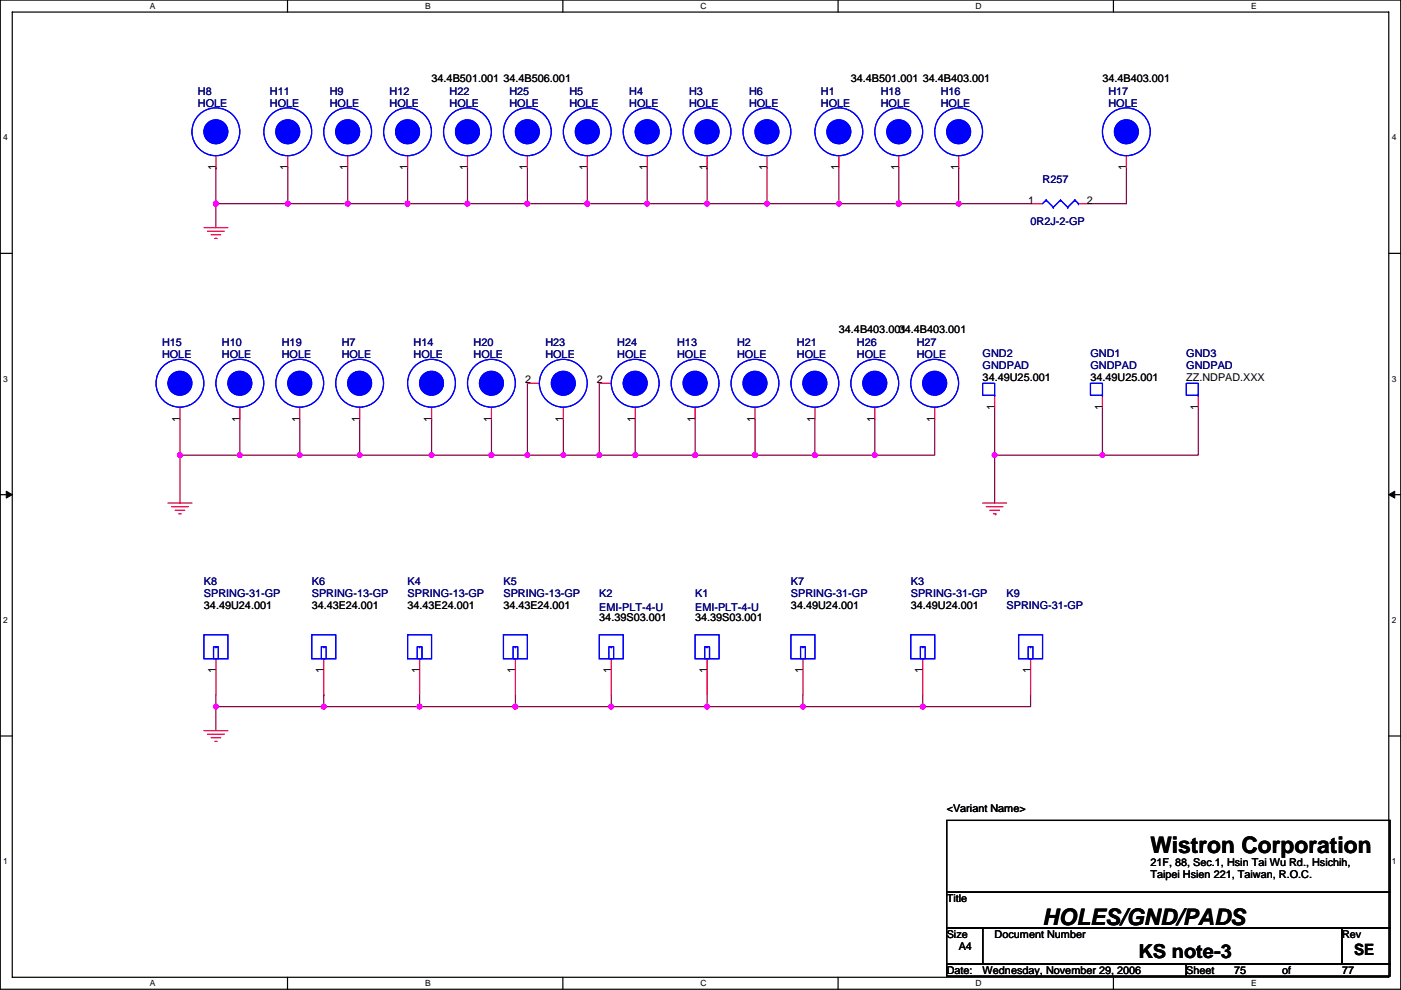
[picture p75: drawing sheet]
<svg xmlns="http://www.w3.org/2000/svg" width="297mm" height="210mm" viewBox="0 0 297 210" stroke-linecap="round" stroke-linejoin="round" font-family="sans-serif">
<defs><g id="words">
<g font-size="4.8">
<text x="243.9" y="181">Wistron Corporation</text>
<text x="221" y="196.2">HOLES/GND/PADS</text>
</g>
<text font-size="4.1" x="241.4" y="203.2">KS note-3</text>
<text font-size="3.3" x="287.1" y="202.5">SE</text>
<g font-size="2.3">
<text x="91.5" y="17.3">34.4B501.001</text>
<text x="106.7" y="17.3">34.4B506.001</text>
<text x="180.4" y="17.3">34.4B501.001</text>
<text x="195.6" y="17.3">34.4B403.001</text>
<text x="233.7" y="17.3">34.4B403.001</text>
<text x="45.8" y="36.1" transform="rotate(-90 45.8 36.1)">1</text>
<text x="61" y="36.1" transform="rotate(-90 61 36.1)">1</text>
<text x="73.7" y="36.1" transform="rotate(-90 73.7 36.1)">1</text>
<text x="86.4" y="36.1" transform="rotate(-90 86.4 36.1)">1</text>
<text x="99.1" y="36.1" transform="rotate(-90 99.1 36.1)">1</text>
<text x="111.8" y="36.1" transform="rotate(-90 111.8 36.1)">1</text>
<text x="124.5" y="36.1" transform="rotate(-90 124.5 36.1)">1</text>
<text x="137.2" y="36.1" transform="rotate(-90 137.2 36.1)">1</text>
<text x="149.9" y="36.1" transform="rotate(-90 149.9 36.1)">1</text>
<text x="162.6" y="36.1" transform="rotate(-90 162.6 36.1)">1</text>
<text x="177.8" y="36.1" transform="rotate(-90 177.8 36.1)">1</text>
<text x="190.5" y="36.1" transform="rotate(-90 190.5 36.1)">1</text>
<text x="203.2" y="36.1" transform="rotate(-90 203.2 36.1)">1</text>
<text x="238.8" y="36.1" transform="rotate(-90 238.8 36.1)">1</text>
<text x="218" y="43.2">1</text>
<text x="230.4" y="43.2">2</text>
<text x="177.9" y="70.7">34.4B403.001</text>
<text x="190.6" y="70.7">34.4B403.001</text>
<text x="111.3" y="81.3">2</text>
<text x="126.6" y="81.3">2</text>
<text x="208.3" y="80.8">34.49U25.001</text>
<text x="231.2" y="80.8">34.49U25.001</text>
<text x="251.5" y="80.8">ZZ.NDPAD.XXX</text>
<text x="38.1" y="89.5" transform="rotate(-90 38.1 89.5)">1</text>
<text x="50.8" y="89.5" transform="rotate(-90 50.8 89.5)">1</text>
<text x="63.5" y="89.5" transform="rotate(-90 63.5 89.5)">1</text>
<text x="76.2" y="89.5" transform="rotate(-90 76.2 89.5)">1</text>
<text x="91.5" y="89.5" transform="rotate(-90 91.5 89.5)">1</text>
<text x="104.2" y="89.5" transform="rotate(-90 104.2 89.5)">1</text>
<text x="119.4" y="89.5" transform="rotate(-90 119.4 89.5)">1</text>
<text x="134.7" y="89.5" transform="rotate(-90 134.7 89.5)">1</text>
<text x="147.4" y="89.5" transform="rotate(-90 147.4 89.5)">1</text>
<text x="160.1" y="89.5" transform="rotate(-90 160.1 89.5)">1</text>
<text x="172.8" y="89.5" transform="rotate(-90 172.8 89.5)">1</text>
<text x="185.5" y="89.5" transform="rotate(-90 185.5 89.5)">1</text>
<text x="198.2" y="89.5" transform="rotate(-90 198.2 89.5)">1</text>
<text x="210.9" y="86.9" transform="rotate(-90 210.9 86.9)">1</text>
<text x="233.7" y="86.9" transform="rotate(-90 233.7 86.9)">1</text>
<text x="254" y="86.9" transform="rotate(-90 254 86.9)">1</text>
<text x="43.2" y="129.1">34.49U24.001</text>
<text x="66.1" y="129.1">34.43E24.001</text>
<text x="86.4" y="129.1">34.43E24.001</text>
<text x="106.7" y="129.1">34.43E24.001</text>
<text x="127.1" y="131.6">34.39S03.001</text>
<text x="147.4" y="131.6">34.39S03.001</text>
<text x="167.7" y="129.1">34.49U24.001</text>
<text x="193.1" y="129.1">34.49U24.001</text>
<text x="45.8" y="142.8" transform="rotate(-90 45.8 142.8)">1</text>
<text x="68.6" y="142.8" transform="rotate(-90 68.6 142.8)">1</text>
<text x="88.9" y="142.8" transform="rotate(-90 88.9 142.8)">1</text>
<text x="109.3" y="142.8" transform="rotate(-90 109.3 142.8)">1</text>
<text x="129.6" y="142.8" transform="rotate(-90 129.6 142.8)">1</text>
<text x="149.9" y="142.8" transform="rotate(-90 149.9 142.8)">1</text>
<text x="170.2" y="142.8" transform="rotate(-90 170.2 142.8)">1</text>
<text x="195.6" y="142.8" transform="rotate(-90 195.6 142.8)">1</text>
<text x="218.5" y="142.8" transform="rotate(-90 218.5 142.8)">1</text>
<text x="200.7" y="172.3">&lt;Variant Name&gt;</text>
<text x="243.9" y="183.7">21F, 88, Sec.1, Hsin Tai Wu Rd., Hsichih,</text>
<text x="200.7" y="191.3">Title</text>
<text x="243.9" y="186.3">Taipei Hsien 221, Taiwan, R.O.C.</text>
<text x="200.7" y="198.9">Size</text>
<text x="203.3" y="201.5">A4</text>
<text x="210.9" y="198.9">Document Number</text>
<text x="284.5" y="198.9">Rev</text>
<text x="200.7" y="206.5">Date:</text>
<text x="208.3" y="206.5">Wednesday, November 29, 2006</text>
<text x="251.5" y="206.5">Sheet</text>
<text x="261.7" y="206.5">75</text>
<text x="271.8" y="206.5">of</text>
<text x="284.5" y="206.5">77</text>
</g>
<g font-size="2.3" fill="#000080">
<text x="42" y="20.1">H8</text>
<text x="42" y="22.6">HOLE</text>
<text x="57.2" y="20.1">H11</text>
<text x="57.2" y="22.6">HOLE</text>
<text x="69.9" y="20.1">H9</text>
<text x="69.9" y="22.6">HOLE</text>
<text x="82.6" y="20.1">H12</text>
<text x="82.6" y="22.6">HOLE</text>
<text x="95.3" y="20.1">H22</text>
<text x="95.3" y="22.6">HOLE</text>
<text x="108" y="20.1">H25</text>
<text x="108" y="22.6">HOLE</text>
<text x="120.7" y="20.1">H5</text>
<text x="120.7" y="22.6">HOLE</text>
<text x="133.4" y="20.1">H4</text>
<text x="133.4" y="22.6">HOLE</text>
<text x="146.1" y="20.1">H3</text>
<text x="146.1" y="22.6">HOLE</text>
<text x="158.8" y="20.1">H6</text>
<text x="158.8" y="22.6">HOLE</text>
<text x="174.1" y="20.1">H1</text>
<text x="174.1" y="22.6">HOLE</text>
<text x="186.8" y="20.1">H18</text>
<text x="186.8" y="22.6">HOLE</text>
<text x="199.5" y="20.1">H16</text>
<text x="199.5" y="22.6">HOLE</text>
<text x="235" y="20.1">H17</text>
<text x="235" y="22.6">HOLE</text>
<text x="221" y="38.9">R257</text>
<text x="218.5" y="47.8">0R2J-2-GP</text>
<text x="34.4" y="73.4">H15</text>
<text x="34.4" y="76">HOLE</text>
<text x="47.1" y="73.4">H10</text>
<text x="47.1" y="76">HOLE</text>
<text x="59.8" y="73.4">H19</text>
<text x="59.8" y="76">HOLE</text>
<text x="72.5" y="73.4">H7</text>
<text x="72.5" y="76">HOLE</text>
<text x="87.7" y="73.4">H14</text>
<text x="87.7" y="76">HOLE</text>
<text x="100.4" y="73.4">H20</text>
<text x="100.4" y="76">HOLE</text>
<text x="115.6" y="73.4">H23</text>
<text x="115.6" y="76">HOLE</text>
<text x="130.9" y="73.4">H24</text>
<text x="130.9" y="76">HOLE</text>
<text x="143.6" y="73.4">H13</text>
<text x="143.6" y="76">HOLE</text>
<text x="156.3" y="73.4">H2</text>
<text x="156.3" y="76">HOLE</text>
<text x="169" y="73.4">H21</text>
<text x="169" y="76">HOLE</text>
<text x="181.7" y="73.4">H26</text>
<text x="181.7" y="76">HOLE</text>
<text x="194.4" y="73.4">H27</text>
<text x="194.4" y="76">HOLE</text>
<text x="208.3" y="75.7">GND2</text>
<text x="231.2" y="75.7">GND1</text>
<text x="251.5" y="75.7">GND3</text>
<text x="208.3" y="78.3">GNDPAD</text>
<text x="231.2" y="78.3">GNDPAD</text>
<text x="251.5" y="78.3">GNDPAD</text>
<text x="43.2" y="124">K8</text>
<text x="66.1" y="124">K6</text>
<text x="86.4" y="124">K4</text>
<text x="106.7" y="124">K5</text>
<text x="167.7" y="124">K7</text>
<text x="193.1" y="124">K3</text>
<text x="43.2" y="126.5">SPRING-31-GP</text>
<text x="66.1" y="126.5">SPRING-13-GP</text>
<text x="86.4" y="126.5">SPRING-13-GP</text>
<text x="106.7" y="126.5">SPRING-13-GP</text>
<text x="127.1" y="126.5">K2</text>
<text x="127.1" y="129.6">EMI-PLT-4-U</text>
<text x="147.4" y="126.5">K1</text>
<text x="147.4" y="129.6">EMI-PLT-4-U</text>
<text x="167.7" y="126.5">SPRING-31-GP</text>
<text x="193.1" y="126.5">SPRING-31-GP</text>
<text x="213.4" y="126.5">K9</text>
<text x="213.4" y="129.1">SPRING-31-GP</text>
</g>
<g font-size="1.8">
<text x="31.8" y="1.9">A</text>
<text x="90.1" y="1.9">B</text>
<text x="148.5" y="1.9">C</text>
<text x="206.9" y="1.9">D</text>
<text x="265.2" y="1.9">E</text>
<text x=".7" y="29.8">4</text>
<text x="295.1" y="29.8">4</text>
<text x=".7" y="81">3</text>
<text x="295.1" y="81">3</text>
<text x=".7" y="132.1">2</text>
<text x="295.1" y="132.1">2</text>
<text x=".7" y="183.3">1</text>
<text x="295.1" y="183.3">1</text>
<text x="31.8" y="209.2">A</text>
<text x="90.1" y="209.2">B</text>
<text x="148.5" y="209.2">C</text>
<text x="206.9" y="209.2">D</text>
<text x="265.2" y="209.2">E</text>
</g>
</g></defs>
<path d="M.1 0h296.9v209.8h-296.9zM2.6 2.6h291.8v204.7h-291.8z" fill="none" stroke="#000" stroke-width=".25"/>
<g fill="#fff">
<path d="M31.8 .3h1.2v2h-1.2z"/>
<path d="M31.8 207.5h1.2v2.1h-1.2z"/>
</g>
<path d="M61 0v2.6M61 207.3v2.5" fill="none" stroke="#000" stroke-width=".25"/>
<g fill="#fff">
<path d="M90.1 .3h1.2v2h-1.2z"/>
<path d="M90.1 207.5h1.2v2.1h-1.2z"/>
</g>
<path d="M119.3 0v2.6M119.3 207.3v2.5" fill="none" stroke="#000" stroke-width=".25"/>
<g fill="#fff">
<path d="M148.5 .3h1.3v2h-1.3z"/>
<path d="M148.5 207.5h1.3v2.1h-1.3z"/>
</g>
<path d="M177.7 0v2.6M177.7 207.3v2.5" fill="none" stroke="#000" stroke-width=".25"/>
<g fill="#fff">
<path d="M206.9 .3h1.2v2h-1.2z"/>
<path d="M206.9 207.5h1.2v2.1h-1.2z"/>
</g>
<path d="M236.1 0v2.6M236.1 207.3v2.5" fill="none" stroke="#000" stroke-width=".25"/>
<g fill="#fff">
<path d="M265.2 .3h1.2v2h-1.2z"/>
<path d="M265.2 207.5h1.2v2.1h-1.2z"/>
<path d="M.7 28.2h1v2h-1z"/>
<path d="M295.1 28.2h1v2h-1z"/>
<path d="M.7 79.3h1v2.1h-1z"/>
<path d="M295.1 79.3h1v2.1h-1z"/>
</g>
<path d="M.1 53.7h2.5M294.4 53.7h2.6" fill="none" stroke="#000" stroke-width=".25"/>
<g fill="#fff">
<path d="M.7 130.5h1v2h-1z"/>
<path d="M295.1 130.5h1v2h-1z"/>
</g>
<path d="M.1 104.9h2.5M294.4 104.9h2.6" fill="none" stroke="#000" stroke-width=".25"/>
<path d="M1.3 104.2l1.3 .7-1.3 .7zM294.4 104.9l1.3-.7v1.4z" fill="#000" stroke="#000" stroke-width=".21"/>
<g fill="#fff">
<path d="M.7 181.7h1v2h-1z"/>
<path d="M295.1 181.7h1v2h-1z"/>
</g>
<path d="M.1 156.1h2.5M294.4 156.1h2.6M200.7 174h94v15.3h-94zM200.7 189.3h94v7.6h-94zM200.7 196.9h7.6v7.6h-7.6zM208.3 196.9h76.2v7.6h-76.2zM284.5 196.9h10.2v7.6h-10.2zM200.7 204.5h50.8v2.5h-50.8zM251.5 204.5h43.2v2.5h-43.2z" fill="none" stroke="#000" stroke-width=".25"/>
<g fill="none" stroke="#800040" stroke-width=".25">
<path d="M45.8 35.6h.1M45.8 35.6v7.6M61 35.6v7.6M73.7 35.6v7.6M86.4 35.6v7.6M99.1 35.6v7.6M111.8 35.6v7.6M124.5 35.6v7.6M137.2 35.6v7.6M149.9 35.6h.1M149.9 35.6v7.6M162.6 35.6v7.6"/>
<path d="M177.9 35.6v7.6M190.6 35.6v7.6M203.3 35.6h.1M203.3 35.6v7.6M238.8 35.6v7.6h-7.6M45.8 43.2v5.1M45.8 43.2h.1M45.8 43.2h104.1M73.7 43.2h.1M86.4 43.2h.1M99.1 43.2h.1M111.8 43.2h.1"/>
<path d="M124.5 43.2h.1M137.2 43.2h.1M149.9 43.2h12.7M162.6 43.2h.1M162.6 43.2h40.7M177.9 43.2h.1M190.6 43.2h.1M203.3 43.2h15.2M38.2 96.5v10.2M38.2 96.5h.1M38.2 88.9v7.6M38.2 96.5h12.7"/>
<path d="M50.9 88.9v7.6M50.9 96.5h12.7M63.6 88.9v7.6M63.6 96.5h.1M63.6 96.5h12.7M76.3 88.9v7.6M76.3 96.5h15.2M91.5 96.5h.1M91.5 88.9h.1M91.5 96.5h27.9M91.5 88.9v7.6M104.2 88.9v7.6"/>
<path d="M104.2 96.5h.1M111.8 96.5h.1M111.8 81.3v15.2M119.4 88.9v7.6M119.4 96.5h7.7M127.1 96.5h.1M127.1 81.3v15.2M127.1 96.5h7.6M134.7 88.9v7.6M134.7 96.5h12.7M147.4 88.9v7.6M147.4 96.5h.1"/>
<path d="M147.4 96.5h12.7M160.1 88.9v7.6M160.1 96.5h12.7M172.8 88.9v7.6M172.8 96.5h.1M185.5 96.5h.1M185.5 88.9v7.6h-12.7M198.2 88.9v7.6h-12.7M210.9 96.5h.1M210.9 96.5v10.2M210.9 86.4v10.1M210.9 96.5h22.8"/>
<path d="M233.7 86.4v10.1M254.1 86.4v10.1h-20.4M45.8 147.3v2.6M45.8 149.9h.1M45.8 149.9v5.1M45.8 149.9h22.8M68.6 147.3h.1M68.6 149.9h20.4M68.6 147.3v2.6M89 149.9h.1M89 147.3v2.6M89 149.9h40.6"/>
<path d="M109.3 147.3v2.6M109.3 149.9h.1M129.6 147.3v2.6M129.6 149.9h20.3M149.9 147.3v2.6M149.9 149.9h.1M149.9 149.9h45.7M170.2 149.9h.1M170.2 147.3v2.6M195.6 147.3v2.6M218.5 147.3v2.6h-22.9"/>
</g>
<g fill="#f0f" stroke="#f0f" stroke-width=".25">
<circle cx="86.4" cy="43.2" r=".5"/>
<circle cx="203.2" cy="43.2" r=".5"/>
<circle cx="124.5" cy="43.2" r=".5"/>
<circle cx="149.9" cy="43.2" r=".5"/>
<circle cx="111.8" cy="43.2" r=".5"/>
<circle cx="190.5" cy="43.2" r=".5"/>
<circle cx="61" cy="43.2" r=".5"/>
<circle cx="73.7" cy="43.2" r=".5"/>
<circle cx="99.1" cy="43.2" r=".5"/>
<circle cx="137.2" cy="43.2" r=".5"/>
<circle cx="177.8" cy="43.2" r=".5"/>
<circle cx="162.6" cy="43.2" r=".5"/>
<circle cx="45.8" cy="149.9" r=".5"/>
<circle cx="68.6" cy="149.9" r=".5"/>
<circle cx="88.9" cy="149.9" r=".5"/>
<circle cx="104.2" cy="96.5" r=".5"/>
<circle cx="91.5" cy="96.5" r=".5"/>
<circle cx="119.4" cy="96.5" r=".5"/>
<circle cx="111.8" cy="96.5" r=".5"/>
<circle cx="134.7" cy="96.5" r=".5"/>
<circle cx="127" cy="96.5" r=".5"/>
<circle cx="50.8" cy="96.5" r=".5"/>
<circle cx="38.1" cy="96.5" r=".5"/>
<circle cx="76.2" cy="96.5" r=".5"/>
<circle cx="63.5" cy="96.5" r=".5"/>
<circle cx="129.6" cy="149.9" r=".5"/>
<circle cx="109.3" cy="149.9" r=".5"/>
<circle cx="233.7" cy="96.5" r=".5"/>
<circle cx="210.9" cy="96.5" r=".5"/>
<circle cx="195.6" cy="149.9" r=".5"/>
<circle cx="170.2" cy="149.9" r=".5"/>
<circle cx="45.8" cy="43.2" r=".5"/>
<circle cx="160.1" cy="96.5" r=".5"/>
<circle cx="147.4" cy="96.5" r=".5"/>
<circle cx="149.9" cy="149.9" r=".5"/>
<circle cx="185.5" cy="96.5" r=".5"/>
<circle cx="172.8" cy="96.5" r=".5"/>
</g>
<g fill="none" stroke="#f00" stroke-width=".25">
<path d="M45.8 33v2.6M61 33v2.6M73.7 33v2.6M86.4 33v2.6M99.1 33v2.6M111.8 33v2.6M124.5 33v2.6M137.2 33v2.6M149.9 33v2.6M162.6 33v2.6M177.9 33v2.6M190.6 33v2.6"/>
<path d="M203.3 33v2.6M238.8 33v2.6M43.2 48.3h5.1M44 49h3.6M44.8 49.8h2M45.5 50.6h.5M218.5 43.2h2.5M228.7 43.2h2.5M38.2 86.4v2.5M50.9 86.4v2.5M63.6 86.4v2.5M76.3 86.4v2.5"/>
<path d="M91.5 86.4v2.5M104.2 86.4v2.5M111.8 81.3h2.6M119.4 86.4v2.5M127.1 81.3h2.5M134.7 86.4v2.5M147.4 86.4v2.5M160.1 86.4v2.5M172.8 86.4v2.5M185.5 86.4v2.5M198.2 86.4v2.5M210.9 83.8v2.6"/>
<path d="M233.7 83.8v2.6M254.1 83.8v2.6M35.6 106.7h5.1M36.4 107.5h3.5M37.1 108.2h2.1M37.9 109h.5M208.3 106.7h5.1M209.1 107.5h3.6M209.9 108.2h2M210.6 109h.5M211.1 109h.1M45.8 139.7v7.6"/>
<path d="M68.6 139.7v7.6M89 139.7v7.6M109.3 139.7v7.6M129.6 139.7v7.6M149.9 139.7v7.6M170.2 139.7v7.6M195.6 139.7v7.6M218.5 139.7v7.6M43.2 155h5.1M44 155.7h3.6M44.8 156.5h2M45.5 157.2h.5"/>
</g>
<g fill="none" stroke="#00f" stroke-width=".25">
<path d="M221.8 42.4h.1M221.8 42.4l-.8 .8M221.8 42.4l1.5 1.6M223.3 44h.1M224.8 42.4h.1M224.8 42.4l-1.5 1.6M224.8 42.4l1.6 1.6M226.4 44h.1M227.9 42.4h.1M227.9 42.4l-1.5 1.6M227.9 42.4l.8 .8M228.7 43.2h.1"/>
<path d="M208.3 81.3h2.6v2.5h-2.6zM210.9 83.8h.1M231.2 81.3h2.5v2.5h-2.5zM233.7 83.8h.1M251.5 81.3h2.6v2.5h-2.6zM254.1 83.8h.1M43.2 134.6h5.1v5.1h-5.1zM45.3 137.2h1v2.5h-1zM45.8 137.2h.1M66.1 134.6h5.1v5.1h-5.1zM68.1 137.2h1v2.5h-1zM68.6 137.2h.1"/>
<path d="M86.4 134.6h5.1v5.1h-5.1zM88.5 137.2h1v2.5h-1zM89 137.2h.1M106.7 134.6h5.1v5.1h-5.1zM108.8 137.2h1v2.5h-1zM109.3 137.2h.1M127.1 134.6h5v5.1h-5zM129.1 137.2h1v2.5h-1zM129.6 137.2h.1M147.4 134.6h5.1v5.1h-5.1zM149.4 137.2h1v2.5h-1zM149.9 137.2h.1"/>
<path d="M167.7 134.6h5.1v5.1h-5.1zM169.7 137.2h1v2.5h-1zM170.2 137.2h.1M193.1 134.6h5.1v5.1h-5.1zM195.1 137.2h1v2.5h-1zM195.6 137.2h.1M216 134.6h5v5.1h-5zM218 137.2h1v2.5h-1zM218.5 137.2h.1"/>
<circle cx="45.8" cy="27.9" r="5.1"/>
<circle cx="61" cy="27.9" r="5.1"/>
<circle cx="73.7" cy="27.9" r="5.1"/>
<circle cx="86.4" cy="27.9" r="5.1"/>
<circle cx="99.1" cy="27.9" r="5.1"/>
<circle cx="111.8" cy="27.9" r="5.1"/>
<circle cx="124.5" cy="27.9" r="5.1"/>
<circle cx="137.2" cy="27.9" r="5.1"/>
<circle cx="149.9" cy="27.9" r="5.1"/>
<circle cx="162.6" cy="27.9" r="5.1"/>
<circle cx="177.8" cy="27.9" r="5.1"/>
<circle cx="190.5" cy="27.9" r="5.1"/>
<circle cx="203.2" cy="27.9" r="5.1"/>
<circle cx="238.8" cy="27.9" r="5.1"/>
<circle cx="38.1" cy="81.3" r="5.1"/>
<circle cx="50.8" cy="81.3" r="5.1"/>
<circle cx="63.5" cy="81.3" r="5.1"/>
<circle cx="76.2" cy="81.3" r="5.1"/>
<circle cx="91.5" cy="81.3" r="5.1"/>
<circle cx="104.2" cy="81.3" r="5.1"/>
<circle cx="119.4" cy="81.3" r="5.1"/>
<circle cx="134.7" cy="81.3" r="5.1"/>
<circle cx="147.4" cy="81.3" r="5.1"/>
<circle cx="160.1" cy="81.3" r="5.1"/>
<circle cx="172.8" cy="81.3" r="5.1"/>
<circle cx="185.5" cy="81.3" r="5.1"/>
<circle cx="198.2" cy="81.3" r="5.1"/>
</g>
<g fill="#00f" stroke="#00f" stroke-width=".25">
<circle cx="160.1" cy="81.3" r="2.53"/>
<circle cx="86.4" cy="27.9" r="2.53"/>
<circle cx="73.7" cy="27.9" r="2.53"/>
<circle cx="147.4" cy="81.3" r="2.53"/>
<circle cx="149.9" cy="27.9" r="2.53"/>
<circle cx="111.8" cy="27.9" r="2.53"/>
<circle cx="177.8" cy="27.9" r="2.53"/>
<circle cx="190.5" cy="27.9" r="2.53"/>
<circle cx="238.8" cy="27.9" r="2.53"/>
<circle cx="63.5" cy="81.3" r="2.53"/>
<circle cx="134.7" cy="81.3" r="2.53"/>
<circle cx="104.2" cy="81.3" r="2.53"/>
<circle cx="198.2" cy="81.3" r="2.53"/>
<circle cx="162.6" cy="27.9" r="2.53"/>
<circle cx="185.5" cy="81.3" r="2.53"/>
<circle cx="45.8" cy="27.9" r="2.53"/>
<circle cx="137.2" cy="27.9" r="2.53"/>
<circle cx="119.4" cy="81.3" r="2.53"/>
<circle cx="50.8" cy="81.3" r="2.53"/>
<circle cx="99.1" cy="27.9" r="2.53"/>
<circle cx="38.1" cy="81.3" r="2.53"/>
<circle cx="76.2" cy="81.3" r="2.53"/>
<circle cx="91.5" cy="81.3" r="2.53"/>
<circle cx="124.5" cy="27.9" r="2.53"/>
<circle cx="203.2" cy="27.9" r="2.53"/>
<circle cx="61" cy="27.9" r="2.53"/>
<circle cx="172.8" cy="81.3" r="2.53"/>
</g>
<use href="#words"/>
</svg>
